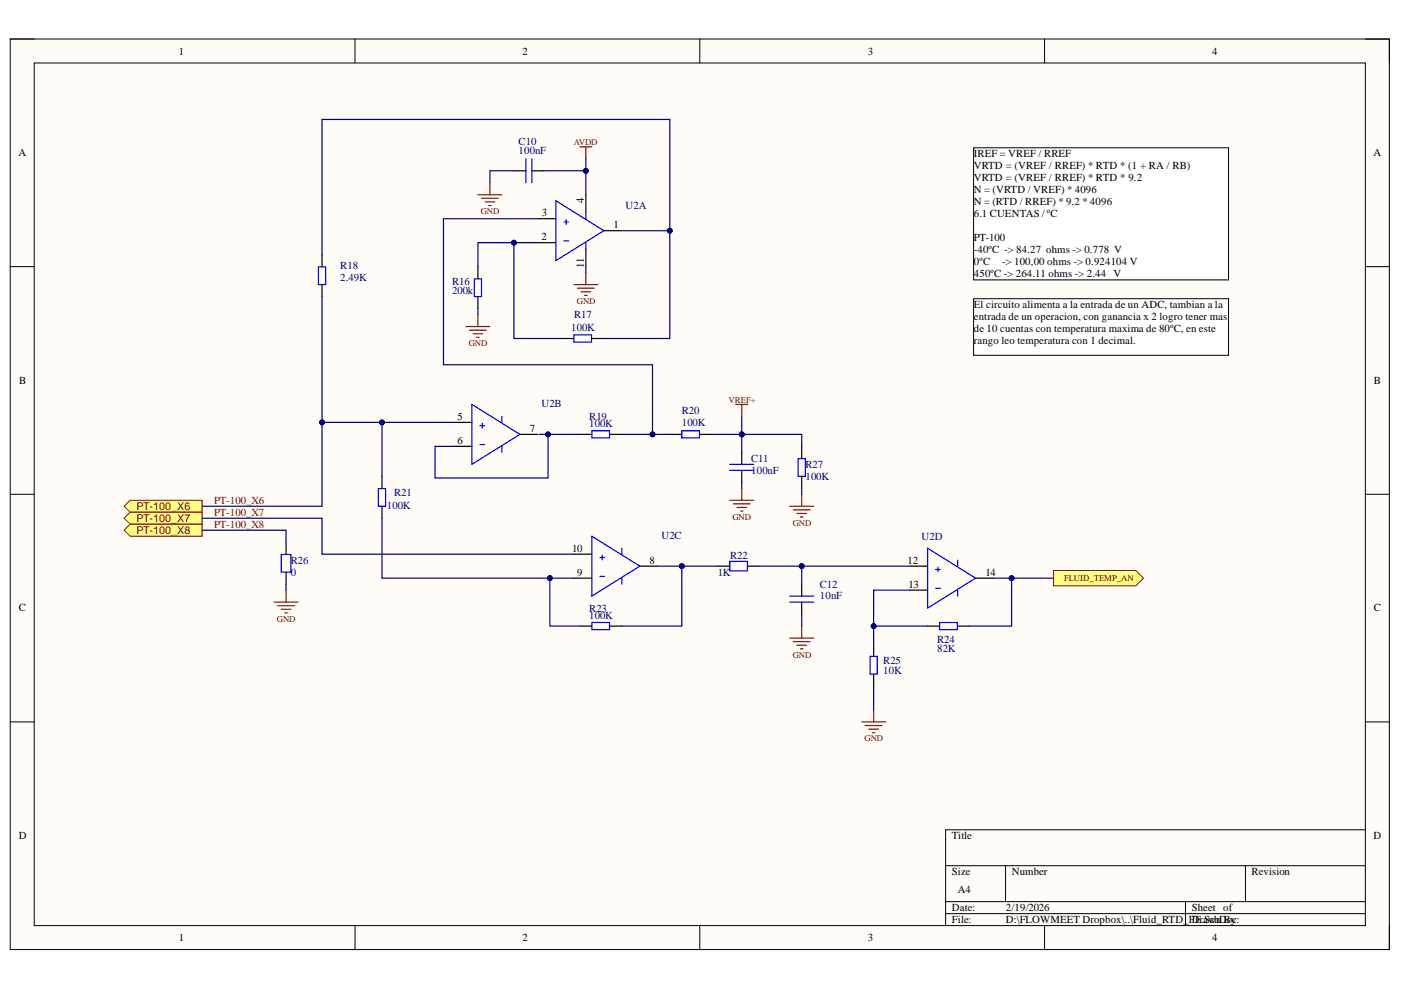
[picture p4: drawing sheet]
<svg xmlns="http://www.w3.org/2000/svg" width="297mm" height="210mm" viewBox="0 0 297 210" stroke-linecap="round" stroke-linejoin="round" font-family="sans-serif">
<defs><g id="words">
<g font-size="2.3">
<text x="37.9" y="11.6">1</text>
<text x="110.8" y="11.6">2</text>
<text x="184" y="11.6">3</text>
<text x="257" y="11.6">4</text>
<text x="3.9" y="33.1">A</text>
<text x="206.5" y="33.3">IREF = VREF / RREF</text>
<text x="206.5" y="35.9">VRTD = (VREF / RREF) * RTD * (1 + RA / RB)</text>
<text x="291.2" y="33.1">A</text>
<text x="206.5" y="38.5">VRTD = (VREF / RREF) * RTD * 9.2</text>
<text x="206.5" y="41">N = (VRTD / VREF) * 4096</text>
<text x="114.9" y="45.8">3</text>
<text x="123.7" y="43.1" transform="rotate(-90 123.7 43.1)">4</text>
<text x="206.5" y="43.5">N = (RTD / RREF) * 9.2 * 4096</text>
<text x="206.5" y="46.1">6.1 CUENTAS / ºC</text>
<text x="114.8" y="51">2</text>
<text x="130.1" y="48.3">1</text>
<text x="206.5" y="51.1">PT-100</text>
<text x="206.5" y="53.7">-40ºC -&gt; 84.27 ohms -&gt; 0.778 V</text>
<text x="123.7" y="56.8" transform="rotate(-90 123.7 56.8)">11</text>
<text x="206.5" y="56.2">0ºC</text>
<text x="206.5" y="58.7">450ºC -&gt; 264.11 ohms -&gt; 2.44 V</text>
<text x="212.5" y="56.2">-&gt; 100,00 ohms -&gt; 0.924104 V</text>
<text x="206.5" y="65.3">El circuito alimenta a la entrada de un ADC, tambian a la</text>
<text x="206.5" y="67.9">entrada de un operacion, con ganancia x 2 logro tener mas</text>
<text x="206.5" y="70.4">de 10 cuentas con temperatura maxima de 80ºC, en este</text>
<text x="206.5" y="72.9">rango leo temperatura con 1 decimal.</text>
<text x="4.1" y="81.4">B</text>
<text x="291.3" y="81.4">B</text>
<text x="97" y="89">5</text>
<text x="97" y="94.1">6</text>
<text x="112.3" y="91.5">7</text>
<text x="121.3" y="117">10</text>
<text x="137.7" y="119.5">8</text>
<text x="192.4" y="119.5">12</text>
<text x="122.4" y="122">9</text>
<text x="192.6" y="124.6">13</text>
<text x="208.9" y="122">14</text>
<text x="4" y="129.6">C</text>
<text x="291.3" y="129.6">C</text>
<text x="4" y="177.9">D</text>
<text x="201.8" y="177.9">Title</text>
<text x="291.2" y="177.9">D</text>
<text x="201.8" y="185.6">Size</text>
<text x="214.5" y="185.6">Number</text>
<text x="265.3" y="185.6">Revision</text>
<text x="203.1" y="189.4">A4</text>
<text x="201.8" y="193.2">Date:</text>
<text x="201.8" y="195.7">File:</text>
<text x="213.2" y="193.2">2/19/2026</text>
<text x="213.2" y="195.7">D:\FLOWMEET Dropbox\..\Fluid_RTD_FE.SchDoc</text>
<text x="252.7" y="193.2">Sheet of</text>
<text x="252.7" y="195.7">Drawn By:</text>
<text x="37.9" y="199.5">1</text>
<text x="110.8" y="199.5">2</text>
<text x="184" y="199.5">3</text>
<text x="257" y="199.5">4</text>
</g>
<g font-size="2.3" fill="#000080">
<text x="110" y="30.7">C10</text>
<text x="110" y="32.6">100nF</text>
<text x="132.6" y="44.3">U2A</text>
<text x="72.2" y="57">R18</text>
<text x="72.2" y="59.5">2.49K</text>
<text x="95.8" y="60.4">R16</text>
<text x="95.8" y="62.4">200k</text>
<text x="121.1" y="70.2">100K</text>
<text x="121.7" y="67.4">R17</text>
<text x="114.8" y="86.2">U2B</text>
<text x="124.9" y="89.1">R19</text>
<text x="144.6" y="87.7">R20</text>
<text x="124.9" y="90.6">100K</text>
<text x="144.6" y="90.3">100K</text>
<text x="159.3" y="98">C11</text>
<text x="159.3" y="100.5">100nF</text>
<text x="170.8" y="99.2">R27</text>
<text x="170.8" y="101.8">100K</text>
<text x="82" y="107.9">100K</text>
<text x="83.6" y="105.1">R21</text>
<text x="61.7" y="119.6">R26</text>
<text x="140.2" y="114.2">U2C</text>
<text x="154.8" y="118.5">R22</text>
<text x="195.4" y="114.4">U2D</text>
<text x="61.7" y="122.1">0</text>
<text x="152.2" y="122">1K</text>
<text x="173.8" y="124.6">C12</text>
<text x="124.9" y="129.7">R23</text>
<text x="124.9" y="131.2">100K</text>
<text x="173.8" y="127.1">10nF</text>
<text x="198.7" y="136.2">R24</text>
<text x="187.3" y="140.9">R25</text>
<text x="187.3" y="142.9">10K</text>
<text x="198.7" y="138.2">82K</text>
</g>
<g font-size="2.3" fill="#800000">
<text x="45.4" y="106.8">PT-100_X6</text>
<text x="28.9" y="108.1">PT-100_X6</text>
<text x="28.9" y="110.6">PT-100_X7</text>
<text x="28.9" y="113.2">PT-100_X8</text>
<text x="45.4" y="109.4">PT-100_X7</text>
<text x="45.4" y="111.9">PT-100_X8</text>
</g>
<g font-size="1.9" fill="#800000">
<text x="121.6" y="30.7">AVDD</text>
<text x="101.9" y="45.5">GND</text>
<text x="122.3" y="64.5">GND</text>
<text x="99.4" y="73.4">GND</text>
<text x="154.5" y="85.4">VREF+</text>
<text x="155.3" y="110.2">GND</text>
<text x="168.1" y="111.5">GND</text>
<text x="225.6" y="123.1">FLUID_TEMP_AN</text>
<text x="58.7" y="131.8">GND</text>
<text x="168.1" y="139.4">GND</text>
<text x="183.3" y="157.2">GND</text>
</g>
</g></defs>
<path d="M2.2 8.3h292.4v193h-292.4z" fill-rule="evenodd" fill="#fffcf8"/>
<path d="M2.2 8.3h292.4v193h-292.4z" fill="none" stroke="#000" stroke-width=".21"/>
<path d="M7.3 13.4h282.2v182.8h-282.2z" fill-rule="evenodd" fill="#fffcf8"/>
<g fill="none" stroke="#000" stroke-width=".21">
<path d="M2.2 8.3h5.1M7.3 13.4h282.2v182.8h-282.2zM75.3 8.3v5M148.4 8.3v5M221.5 8.3v5.1M289.5 8.3h5.1v5.1M2.2 56.5h5.1M289.5 56.5h5.1M2.2 104.8h5.1M289.5 104.8h5.1M2.2 153.1h5.1M289.5 153.1h5.1"/>
<path d="M289.5 175.9h-89v20.3M75.3 196.2v5.1M148.4 196.2v5.1M200.5 183.6h89M200.5 191.2h89M200.5 193.7h89M213.2 183.6v7.6M221.5 196.2v5.1M251.3 191.2v5M264.1 183.6v7.6M294.6 196.2v5.1"/>
</g>
<g fill="none" stroke="#800000" stroke-width=".25">
<path d="M103.9 38.8v2.5M122.9 31.1h2.6M124.2 31.1v2.6M101.3 41.3h5.1M102.1 42.1h3.6M102.9 42.8h2M103.6 43.6h.5M124.2 57.8v2.5M98.8 69.2h5.1M99.5 70h3.6M100.3 70.8h2M101.1 71.5h.5"/>
<path d="M101.3 66.7v2.5M121.7 60.3h5.1M122.4 61.1h3.6M123.2 61.9h2M124 62.6h.5M154.7 106.1h5.1M155.5 106.8h3.5M156.2 107.6h2.1M157 108.4h.5M157.3 103.5v2.6M58.1 127.7h5.1M58.9 128.4h3.5"/>
<path d="M59.6 129.2h2.1M60.4 129.9h.5M60.6 125.1v2.6M167.4 135.3h5.1M168.2 136h3.6M169 136.8h2M169.7 137.6h.5M170 132.7v2.6M182.7 153.1h5.1M183.5 153.8h3.5M184.2 154.6h2M185 155.4h.5"/>
<path d="M185.2 150.5v2.6"/>
</g>
<path d="M223.4 121h17.4l1.6 1.6-1.6 1.6h-17.4z" fill-rule="evenodd" fill="#ffff80"/>
<path d="M223.4 121h17.4l1.6 1.6-1.6 1.6h-17.4z" fill="none" stroke="#800000" stroke-width=".21"/>
<path d="M206.4 31.3h54.1v28h-54.1z" fill-rule="evenodd" fill="#fff"/>
<path d="M206.4 31.3h54.1v28h-54.1z" fill="none" stroke="#000" stroke-width=".21"/>
<path d="M206.4 63.3h54.1v12h-54.1z" fill-rule="evenodd" fill="#fff"/>
<path d="M206.4 63.3h54.1v12h-54.1z" fill="none" stroke="#000" stroke-width=".21"/>
<path d="M156 85.7h2.5M157.3 85.7v2.6" fill="none" stroke="#800000" stroke-width=".25"/>
<g fill="none" stroke="#000" stroke-width=".25">
<path d="M109 36.2h2.5M112.8 36.2h2.5M68.3 54v2.5M101.3 56.5v2.6M114 46.4h3.9M114 51.5h3.9M124.2 41.3v3.8M124.2 52.7v3.8M128 48.9h3.8M68.3 60.3v2.6M101.3 62.9v2.5M119.1 71.8h2.6"/>
<path d="M125.5 71.8h2.5M96.2 89.6h3.9M96.2 94.6h3.9M110.2 92.1h3.8M122.9 92.1h2.6M129.3 92.1h2.5M142 92.1h2.6M148.4 92.1h2.5M157.3 95.9v2.5M157.3 99.7v2.6M81 101v2.5M81 107.3v2.6"/>
<path d="M121.7 117.5h3.8M121.7 122.6h3.8M122.9 132.7h2.6M129.3 132.7h2.5M135.7 120h3.8M152.2 120h2.5M158.5 120h2.6M170 123.9v2.5M170 127.7v2.5M185.2 136.6v2.5M192.9 120h3.8M192.9 125.1h3.8"/>
<path d="M196.7 132.7h2.5M203 132.7h2.6M206.8 122.6h3.9M185.2 142.9v2.5"/>
</g>
<g fill="none" stroke="#00f" stroke-width=".25">
<path d="M111.5 33.7v5.1M112.8 33.7v5.1M67.5 56.6h1.5v3.7h-1.5zM100.6 59.1h1.5v3.8h-1.5zM117.9 42.6l10.1 6.3-10.1 6.4zM119.5 51.1h1.1M119.5 47.1h1.1M120 46.6v1M124.2 45.1v1.3M124.2 51.5v1.2M121.7 71h3.7v1.5h-3.7zM100.1 85.7l10.1 6.4-10.1 6.3z"/>
<path d="M101.8 94.3h1M101.8 90.3h1M102.2 89.8v1M106.4 88.3v1.3M106.4 94.6v1.3M125.5 91.3h3.7v1.6h-3.7zM144.6 91.3h3.7v1.6h-3.7zM154.7 99.7h5.1M154.7 98.4h5.1M80.2 103.6h1.6v3.7h-1.6zM125.5 113.7l10.2 6.3-10.2 6.4zM127.2 118.2h1"/>
<path d="M127.7 117.7v1M131.8 116.2v1.3M154.7 119h3.8v2.1h-3.8zM196.7 116.2l10.1 6.4-10.1 6.3zM203 118.8v1.2M125.5 132h3.7v1.5h-3.7zM127.2 122.2h1M131.8 122.6v1.3M167.4 127.7h5.1M167.4 126.4h5.1M184.5 139.2h1.5v3.7h-1.5zM198.4 124.7h1"/>
<path d="M198.4 120.7h1M198.9 120.2v1M199.2 132h3.8v1.5h-3.8zM203 125.1v1.3"/>
</g>
<path d="M26.3 107.3l1.3-1.2h15.2v2.5h-15.2z" fill-rule="evenodd" fill="#ffff80"/>
<path d="M26.3 107.3l1.3-1.2h15.2v2.5h-15.2z" fill="none" stroke="#800000" stroke-width=".21"/>
<path d="M26.3 109.9l1.3-1.3h15.2v2.6h-15.2z" fill-rule="evenodd" fill="#ffff80"/>
<path d="M26.3 109.9l1.3-1.3h15.2v2.6h-15.2z" fill="none" stroke="#800000" stroke-width=".21"/>
<path d="M26.3 112.4l1.3-1.2h15.2v2.5h-15.2z" fill-rule="evenodd" fill="#ffff80"/>
<path d="M26.3 112.4l1.3-1.2h15.2v2.5h-15.2z" fill="none" stroke="#800000" stroke-width=".21"/>
<path d="M170 94.6v2.6M60.6 115v2.5M170 101v2.5M60.6 121.3v2.6" fill="none" stroke="#000" stroke-width=".25"/>
<path d="M169.2 97.2h1.5v3.8h-1.5zM59.6 117.6h2.1v3.7h-2.1z" fill="none" stroke="#00f" stroke-width=".25"/>
<path d="M167.4 107.3h5.1M168.2 108.1h3.6M169 108.9h2M169.7 109.6h.5M170 104.8v2.5" fill="none" stroke="#800000" stroke-width=".25"/>
<path d="M114.3 92.1h1.9v9.2h-24v-6.7h4M42.8 109.9h25.5v7.6h53.4M185.2 145.4v5.1" fill="none" stroke="#000080" stroke-width=".25"/>
<circle cx="116.2" cy="92.1" r=".51" fill="#000080"/>
<circle cx="116.2" cy="92.1" r=".51" fill="none" stroke="#000080" stroke-width=".21"/>
<path d="M210.7 122.6h3.8v10.1h-8.9" fill="none" stroke="#000080" stroke-width=".25"/>
<circle cx="214.5" cy="122.6" r=".51" fill="#000080"/>
<circle cx="214.5" cy="122.6" r=".51" fill="none" stroke="#000080" stroke-width=".21"/>
<path d="M214.5 122.6h8.9" fill="none" stroke="#000080" stroke-width=".25"/>
<circle cx="214.5" cy="122.6" r=".51" fill="#000080"/>
<circle cx="214.5" cy="122.6" r=".51" fill="none" stroke="#000080" stroke-width=".21"/>
<path d="M101.3 65.4v1.3M81 109.9v12.7h40.7M157.3 102.3v1.2" fill="none" stroke="#000080" stroke-width=".25"/>
<circle cx="116.6" cy="122.6" r=".51" fill="#000080"/>
<circle cx="116.6" cy="122.6" r=".51" fill="none" stroke="#000080" stroke-width=".21"/>
<path d="M116.2 92.1h6.7" fill="none" stroke="#000080" stroke-width=".25"/>
<circle cx="116.2" cy="92.1" r=".51" fill="#000080"/>
<circle cx="116.2" cy="92.1" r=".51" fill="none" stroke="#000080" stroke-width=".21"/>
<path d="M114 46.4h-20v30.9h44.3v14.8" fill="none" stroke="#000080" stroke-width=".25"/>
<circle cx="138.3" cy="92.1" r=".51" fill="#000080"/>
<circle cx="138.3" cy="92.1" r=".51" fill="none" stroke="#000080" stroke-width=".21"/>
<path d="M144.6 120h7.6M170 130.2v2.5" fill="none" stroke="#000080" stroke-width=".25"/>
<circle cx="144.6" cy="120" r=".51" fill="#000080"/>
<circle cx="144.6" cy="120" r=".51" fill="none" stroke="#000080" stroke-width=".21"/>
<path d="M170 120v3.9" fill="none" stroke="#000080" stroke-width=".25"/>
<circle cx="170" cy="120" r=".51" fill="#000080"/>
<circle cx="170" cy="120" r=".51" fill="none" stroke="#000080" stroke-width=".21"/>
<path d="M161.1 120h31.8" fill="none" stroke="#000080" stroke-width=".25"/>
<circle cx="170" cy="120" r=".51" fill="#000080"/>
<circle cx="170" cy="120" r=".51" fill="none" stroke="#000080" stroke-width=".21"/>
<path d="M185.2 132.7h11.5" fill="none" stroke="#000080" stroke-width=".25"/>
<circle cx="185.2" cy="132.7" r=".51" fill="#000080"/>
<circle cx="185.2" cy="132.7" r=".51" fill="none" stroke="#000080" stroke-width=".21"/>
<path d="M192.9 125.1h-7.7v11.5" fill="none" stroke="#000080" stroke-width=".25"/>
<circle cx="185.2" cy="132.7" r=".51" fill="#000080"/>
<circle cx="185.2" cy="132.7" r=".51" fill="none" stroke="#000080" stroke-width=".21"/>
<path d="M139.5 120h5.1v12.7h-12.8" fill="none" stroke="#000080" stroke-width=".25"/>
<circle cx="144.6" cy="120" r=".51" fill="#000080"/>
<circle cx="144.6" cy="120" r=".51" fill="none" stroke="#000080" stroke-width=".21"/>
<path d="M116.6 122.6v10.1h6.3" fill="none" stroke="#000080" stroke-width=".25"/>
<circle cx="116.6" cy="122.6" r=".51" fill="#000080"/>
<circle cx="116.6" cy="122.6" r=".51" fill="none" stroke="#000080" stroke-width=".21"/>
<path d="M150.9 92.1h6.4" fill="none" stroke="#000080" stroke-width=".25"/>
<circle cx="157.3" cy="92.1" r=".51" fill="#000080"/>
<circle cx="157.3" cy="92.1" r=".51" fill="none" stroke="#000080" stroke-width=".21"/>
<path d="M109 51.5h5" fill="none" stroke="#000080" stroke-width=".25"/>
<circle cx="109" cy="51.5" r=".51" fill="#000080"/>
<circle cx="109" cy="51.5" r=".51" fill="none" stroke="#000080" stroke-width=".21"/>
<path d="M96.2 89.6h-15.2v11.4" fill="none" stroke="#000080" stroke-width=".25"/>
<circle cx="81" cy="89.6" r=".51" fill="#000080"/>
<circle cx="81" cy="89.6" r=".51" fill="none" stroke="#000080" stroke-width=".21"/>
<path d="M68.3 62.9v26.7h12.7" fill="none" stroke="#000080" stroke-width=".25"/>
<circle cx="68.3" cy="89.6" r=".51" fill="#000080"/>
<circle cx="68.3" cy="89.6" r=".51" fill="none" stroke="#000080" stroke-width=".21"/>
<circle cx="81" cy="89.6" r=".51" fill="#000080"/>
<circle cx="81" cy="89.6" r=".51" fill="none" stroke="#000080" stroke-width=".21"/>
<path d="M68.3 89.6v17.7h-25.5" fill="none" stroke="#000080" stroke-width=".25"/>
<circle cx="68.3" cy="89.6" r=".51" fill="#000080"/>
<circle cx="68.3" cy="89.6" r=".51" fill="none" stroke="#000080" stroke-width=".21"/>
<path d="M109 36.2h-5.1v2.6M115.3 36.2h8.9M124.2 56.5v1.3M42.8 112.4h17.8v2.6M60.6 123.9v1.2" fill="none" stroke="#000080" stroke-width=".25"/>
<circle cx="124.2" cy="36.2" r=".51" fill="#000080"/>
<circle cx="124.2" cy="36.2" r=".51" fill="none" stroke="#000080" stroke-width=".21"/>
<path d="M124.2 33.7v7.6" fill="none" stroke="#000080" stroke-width=".25"/>
<circle cx="124.2" cy="36.2" r=".51" fill="#000080"/>
<circle cx="124.2" cy="36.2" r=".51" fill="none" stroke="#000080" stroke-width=".21"/>
<path d="M157.3 88.3v7.6" fill="none" stroke="#000080" stroke-width=".25"/>
<circle cx="157.3" cy="92.1" r=".51" fill="#000080"/>
<circle cx="157.3" cy="92.1" r=".51" fill="none" stroke="#000080" stroke-width=".21"/>
<path d="M101.3 56.5v-5h7.7v20.3h10.1" fill="none" stroke="#000080" stroke-width=".25"/>
<circle cx="109" cy="51.5" r=".51" fill="#000080"/>
<circle cx="109" cy="51.5" r=".51" fill="none" stroke="#000080" stroke-width=".21"/>
<path d="M132 48.9h10v22.9h-14" fill="none" stroke="#000080" stroke-width=".25"/>
<circle cx="142" cy="48.9" r=".51" fill="#000080"/>
<circle cx="142" cy="48.9" r=".51" fill="none" stroke="#000080" stroke-width=".21"/>
<path d="M131.8 92.1h10.2" fill="none" stroke="#000080" stroke-width=".25"/>
<circle cx="138.3" cy="92.1" r=".51" fill="#000080"/>
<circle cx="138.3" cy="92.1" r=".51" fill="none" stroke="#000080" stroke-width=".21"/>
<path d="M142 48.9v-23.6h-73.7v28.7" fill="none" stroke="#000080" stroke-width=".25"/>
<circle cx="142" cy="48.9" r=".51" fill="#000080"/>
<circle cx="142" cy="48.9" r=".51" fill="none" stroke="#000080" stroke-width=".21"/>
<path d="M157.3 92.1h12.7v2.5M170 103.5v1.3" fill="none" stroke="#000080" stroke-width=".25"/>
<circle cx="157.3" cy="92.1" r=".51" fill="#000080"/>
<circle cx="157.3" cy="92.1" r=".51" fill="none" stroke="#000080" stroke-width=".21"/>
<use href="#words"/>
</svg>
